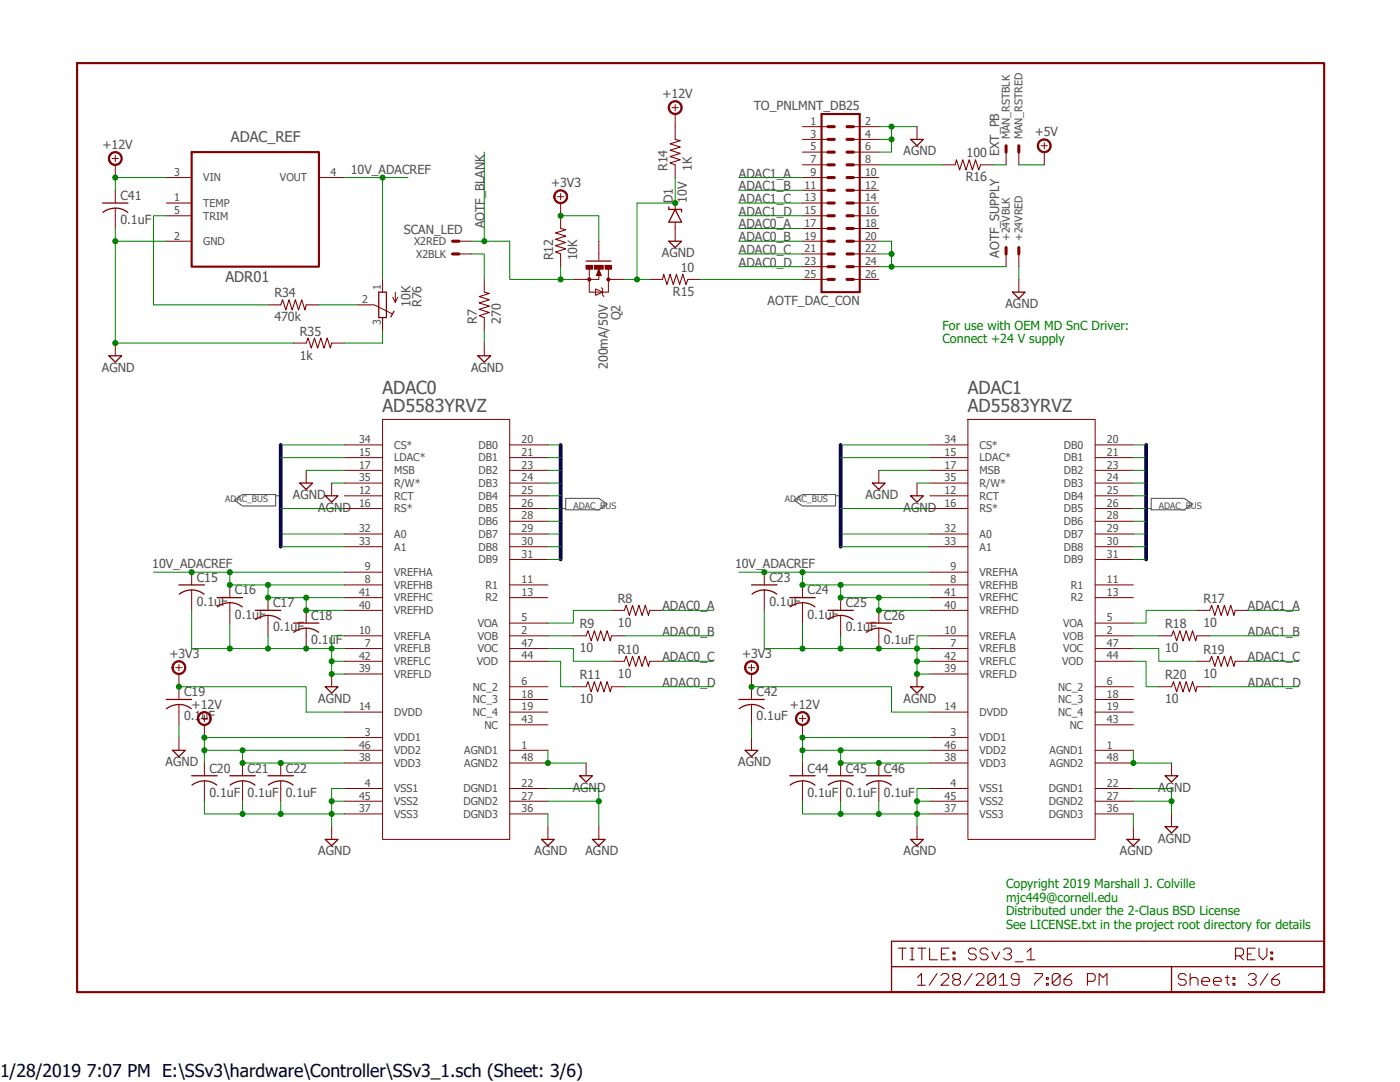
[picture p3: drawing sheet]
<svg xmlns="http://www.w3.org/2000/svg" width="279mm" height="216mm" viewBox="0 0 279 216" stroke-linecap="round" stroke-linejoin="round" font-family="sans-serif">
<defs><g id="words">
<g font-size="3.6" fill="#505050">
<text x="76.3" y="82.2">AD5583YRVZ</text>
<text x="76.3" y="78.6">ADAC0</text>
<text x="193.2" y="78.6">ADAC1</text>
<text x="193.2" y="82.2">AD5583YRVZ</text>
</g>
<text font-size="3.5" x="0" y="214.9">1/28/2019 7:07 PM E:\SSv3\hardware\Controller\SSv3_1.sch (Sheet: 3/6)</text>
<g font-size="2.9" fill="#505050">
<text x="46.1" y="28.4">ADAC_REF</text>
<text x="45" y="56.2">ADR01</text>
</g>
<g font-size="2.5" fill="#505050">
<text x="132.2" y="19.6">+12V</text>
<text x="150.4" y="22">TO_PNLMNT_DB25</text>
<text x="20.5" y="29.7">+12V</text>
<text x="206.5" y="27.2">+5V</text>
<text x="70" y="34.7">10V_ADACREF</text>
<text x="133.2" y="34.2" transform="rotate(-90 133.2 34.2)">R14</text>
<text x="138" y="34.2" transform="rotate(-90 138 34.2)">1K</text>
<text x="147.4" y="35.4">ADAC1_A</text>
<text x="180.3" y="31">AGND</text>
<text x="192.9" y="31.4">100</text>
<text x="199.4" y="31.1" transform="rotate(-90 199.4 31.1)">EXT_PB</text>
<text x="24" y="39.9">C41</text>
<text x="110" y="37.3">+3V3</text>
<text x="134.3" y="40.5" transform="rotate(-90 134.3 40.5)">D1</text>
<text x="137.1" y="40.5" transform="rotate(-90 137.1 40.5)">10V</text>
<text x="147.4" y="38">ADAC1_B</text>
<text x="147.4" y="40.5">ADAC1_C</text>
<text x="192.7" y="36.2">R16</text>
<text x="24" y="44.7">0.1uF</text>
<text x="80.6" y="46.7">SCAN_LED</text>
<text x="96.7" y="45.6" transform="rotate(-90 96.7 45.6)">AOTF_BLANK</text>
<text x="147.4" y="43.1">ADAC1_D</text>
<text x="147.4" y="45.6">ADAC0_A</text>
<text x="110.4" y="51.9" transform="rotate(-90 110.4 51.9)">R12</text>
<text x="115.2" y="51.9" transform="rotate(-90 115.2 51.9)">10K</text>
<text x="132.1" y="51.3">AGND</text>
<text x="147.4" y="48.1">ADAC0_B</text>
<text x="147.4" y="50.7">ADAC0_C</text>
<text x="147.4" y="53.2">ADAC0_D</text>
<text x="199.4" y="51.4" transform="rotate(-90 199.4 51.4)">AOTF_SUPPLY</text>
<text x="54.8" y="59.3">R34</text>
<text x="134.3" y="59">R15</text>
<text x="135.8" y="54.2">10</text>
<text x="54.8" y="64.1">470k</text>
<text x="81.9" y="61.2" transform="rotate(-90 81.9 61.2)">10K</text>
<text x="84.1" y="61.3" transform="rotate(-90 84.1 61.3)">R76</text>
<text x="95.2" y="64.6" transform="rotate(-90 95.2 64.6)">R7</text>
<text x="99.9" y="64.6" transform="rotate(-90 99.9 64.6)">270</text>
<text x="123.8" y="63.9" transform="rotate(-90 123.8 63.9)">Q2</text>
<text x="153.2" y="60.8">AOTF_DAC_CON</text>
<text x="200.7" y="61.5">AGND</text>
<text x="59.8" y="71.8">1k</text>
<text x="59.8" y="67">R35</text>
<text x="20.3" y="74.2">AGND</text>
<text x="94" y="74.2">AGND</text>
<text x="121.3" y="73.6" transform="rotate(-90 121.3 73.6)">200mA/50V</text>
<text x="58.4" y="99.6">AGND</text>
<text x="172.7" y="99.6">AGND</text>
<text x="63.5" y="102.1">AGND</text>
<text x="180.3" y="102.1">AGND</text>
<text x="30.4" y="113.4">10V_ADACREF</text>
<text x="146.7" y="113.4">10V_ADACREF</text>
<text x="39.3" y="116.1">C15</text>
<text x="46.9" y="118.6">C16</text>
<text x="153.5" y="116.1">C23</text>
<text x="161.2" y="118.6">C24</text>
<text x="39.3" y="120.9">0.1uF</text>
<text x="46.9" y="123.4">0.1uF</text>
<text x="54.5" y="126">0.1uF</text>
<text x="54.5" y="121.2">C17</text>
<text x="62.1" y="123.7">C18</text>
<text x="115.7" y="125.4">R9</text>
<text x="123.3" y="120.3">R8</text>
<text x="123.3" y="125.1">10</text>
<text x="132.2" y="121.8">ADAC0_A</text>
<text x="153.5" y="120.9">0.1uF</text>
<text x="161.2" y="123.4">0.1uF</text>
<text x="168.8" y="126">0.1uF</text>
<text x="168.8" y="121.2">C25</text>
<text x="176.4" y="123.7">C26</text>
<text x="232.5" y="125.4">R18</text>
<text x="240.2" y="125.1">10</text>
<text x="240.2" y="120.3">R17</text>
<text x="249" y="121.8">ADAC1_A</text>
<text x="33.8" y="131.3">+3V3</text>
<text x="62.1" y="128.5">0.1uF</text>
<text x="115.7" y="130.2">10</text>
<text x="123.3" y="130.5">R10</text>
<text x="132.2" y="126.9">ADAC0_B</text>
<text x="132.2" y="132">ADAC0_C</text>
<text x="148.1" y="131.3">+3V3</text>
<text x="176.4" y="128.5">0.1uF</text>
<text x="232.5" y="130.2">10</text>
<text x="240.2" y="130.5">R19</text>
<text x="249" y="126.9">ADAC1_B</text>
<text x="249" y="132">ADAC1_C</text>
<text x="115.7" y="135.5">R11</text>
<text x="123.3" y="135.3">10</text>
<text x="132.2" y="137">ADAC0_D</text>
<text x="232.5" y="135.5">R20</text>
<text x="240.2" y="135.3">10</text>
<text x="249" y="137">ADAC1_D</text>
<text x="36.7" y="143.7">0.1uF</text>
<text x="36.7" y="138.9">C19</text>
<text x="38.2" y="141.5">+12V</text>
<text x="63.5" y="140.2">AGND</text>
<text x="115.7" y="140.3">10</text>
<text x="151" y="143.7">0.1uF</text>
<text x="151" y="138.9">C42</text>
<text x="157.6" y="141.5">+12V</text>
<text x="180.3" y="140.2">AGND</text>
<text x="232.5" y="140.3">10</text>
<text x="33" y="152.9">AGND</text>
<text x="41.8" y="154.2">C20</text>
<text x="49.4" y="154.2">C21</text>
<text x="57" y="154.2">C22</text>
<text x="147.3" y="152.9">AGND</text>
<text x="161.2" y="154.2">C44</text>
<text x="168.8" y="154.2">C45</text>
<text x="176.4" y="154.2">C46</text>
<text x="41.8" y="159">0.1uF 0.1uF 0.1uF</text>
<text x="114.3" y="158">AGND</text>
<text x="161.2" y="159">0.1uF 0.1uF 0.1uF</text>
<text x="231.1" y="158">AGND</text>
<text x="63.5" y="170.7">AGND</text>
<text x="106.7" y="170.7">AGND</text>
<text x="116.8" y="170.7">AGND</text>
<text x="180.3" y="170.7">AGND</text>
<text x="223.5" y="170.7">AGND</text>
<text x="231.1" y="168.1">AGND</text>
</g>
<g font-size="2.5" fill="#008000">
<text x="188.1" y="65.8">For use with OEM MD SnC Driver:</text>
<text x="188.1" y="68.5">Connect +24 V supply</text>
<text x="200.8" y="177.3">Copyright 2019 Marshall J. Colville</text>
<text x="200.8" y="179.9">mjc449@cornell.edu</text>
<text x="200.8" y="182.6">Distributed under the 2-Claus BSD License</text>
<text x="200.8" y="185.3">See LICENSE.txt in the project root directory for details</text>
</g>
<g font-size="2.1" fill="#505050">
<text x="161.7" y="24.9">1</text>
<text x="161.7" y="27.5">3</text>
<text x="172.6" y="24.9">2</text>
<text x="172.6" y="27.5">4</text>
<text x="201.5" y="27.8" transform="rotate(-90 201.5 27.8)">MAN_RSTBLK</text>
<text x="204.1" y="27.8" transform="rotate(-90 204.1 27.8)">MAN_RSTRED</text>
<text x="34.7" y="35.1">3</text>
<text x="66" y="35.1">4</text>
<text x="161.7" y="30">5</text>
<text x="161.7" y="32.6">7</text>
<text x="161.7" y="35.1">9</text>
<text x="172.6" y="30">6</text>
<text x="172.6" y="32.6">8</text>
<text x="172.6" y="35.1">10</text>
<text x="34.7" y="40.2">1</text>
<text x="40.6" y="36.2">VIN</text>
<text x="40.6" y="41.3">TEMP</text>
<text x="55.9" y="36.2">VOUT</text>
<text x="160.6" y="37.6">11</text>
<text x="160.6" y="40.2">13</text>
<text x="172.6" y="37.6">12</text>
<text x="172.6" y="40.2">14</text>
<text x="34.7" y="42.7">5</text>
<text x="34.7" y="47.8">2</text>
<text x="40.6" y="43.8">TRIM</text>
<text x="160.6" y="42.7">15</text>
<text x="160.6" y="45.3">17</text>
<text x="160.6" y="47.8">19</text>
<text x="172.6" y="42.7">16</text>
<text x="172.6" y="45.3">18</text>
<text x="172.6" y="47.8">20</text>
<text x="40.6" y="48.9">GND</text>
<text x="82.6" y="48.9">X2RED</text>
<text x="83.1" y="51.4">X2BLK</text>
<text x="160.6" y="50.3">21</text>
<text x="160.6" y="52.9">23</text>
<text x="172.6" y="50.3">22</text>
<text x="172.6" y="52.9">24</text>
<text x="201.5" y="48.1" transform="rotate(-90 201.5 48.1)">+24VBLK</text>
<text x="204.1" y="48.1" transform="rotate(-90 204.1 48.1)">+24VRED</text>
<text x="76" y="57.9" transform="rotate(-90 76 57.9)">1</text>
<text x="160.6" y="55.4">25</text>
<text x="172.6" y="55.4">26</text>
<text x="72.3" y="60.5">2</text>
<text x="76" y="64.9" transform="rotate(-90 76 64.9)">3</text>
<text x="71.7" y="88.4">34</text>
<text x="78.7" y="89.5">CS*</text>
<text x="95.5" y="89.5">DB0</text>
<text x="104.1" y="88.4">20</text>
<text x="188.5" y="88.4">34</text>
<text x="195.5" y="89.5">CS*</text>
<text x="212.3" y="89.5">DB0</text>
<text x="220.9" y="88.4">20</text>
<text x="71.7" y="91">15</text>
<text x="71.7" y="93.5">17</text>
<text x="78.7" y="92.1">LDAC*</text>
<text x="78.7" y="94.6">MSB</text>
<text x="95.5" y="92.1">DB1</text>
<text x="95.5" y="94.6">DB2</text>
<text x="104.1" y="91">21</text>
<text x="104.1" y="93.5">23</text>
<text x="188.5" y="91">15</text>
<text x="188.5" y="93.5">17</text>
<text x="195.5" y="92.1">LDAC*</text>
<text x="195.5" y="94.6">MSB</text>
<text x="212.3" y="92.1">DB1</text>
<text x="212.3" y="94.6">DB2</text>
<text x="220.9" y="91">21</text>
<text x="220.9" y="93.5">23</text>
<text x="71.7" y="96">35</text>
<text x="71.7" y="98.6">12</text>
<text x="71.7" y="101.1">16</text>
<text x="78.7" y="97.2">R/W*</text>
<text x="78.7" y="99.7">RCT</text>
<text x="95.5" y="97.2">DB3</text>
<text x="95.5" y="99.7">DB4</text>
<text x="104.1" y="96">24</text>
<text x="104.1" y="98.6">25</text>
<text x="104.1" y="101.1">26</text>
<text x="188.5" y="96">35</text>
<text x="188.5" y="98.6">12</text>
<text x="188.5" y="101.1">16</text>
<text x="195.5" y="97.2">R/W*</text>
<text x="195.5" y="99.7">RCT</text>
<text x="212.3" y="97.2">DB3</text>
<text x="212.3" y="99.7">DB4</text>
<text x="220.9" y="96">24</text>
<text x="220.9" y="98.6">25</text>
<text x="220.9" y="101.1">26</text>
<text x="71.7" y="106.2">32</text>
<text x="78.7" y="107.3">A0</text>
<text x="78.7" y="102.2">RS*</text>
<text x="95.5" y="102.2">DB5</text>
<text x="95.5" y="104.8">DB6</text>
<text x="95.5" y="107.3">DB7</text>
<text x="104.1" y="103.7">28</text>
<text x="104.1" y="106.2">29</text>
<text x="188.5" y="106.2">32</text>
<text x="195.5" y="107.3">A0</text>
<text x="195.5" y="102.2">RS*</text>
<text x="212.3" y="102.2">DB5</text>
<text x="212.3" y="104.8">DB6</text>
<text x="212.3" y="107.3">DB7</text>
<text x="220.9" y="103.7">28</text>
<text x="220.9" y="106.2">29</text>
<text x="71.7" y="108.7">33</text>
<text x="72.8" y="113.8">9</text>
<text x="78.7" y="109.9">A1</text>
<text x="95.5" y="109.9">DB8</text>
<text x="95.5" y="112.4">DB9</text>
<text x="104.1" y="108.7">30</text>
<text x="104.1" y="111.3">31</text>
<text x="188.5" y="108.7">33</text>
<text x="189.7" y="113.8">9</text>
<text x="195.5" y="109.9">A1</text>
<text x="212.3" y="109.9">DB8</text>
<text x="212.3" y="112.4">DB9</text>
<text x="220.9" y="108.7">30</text>
<text x="220.9" y="111.3">31</text>
<text x="71.7" y="118.9">41</text>
<text x="72.8" y="116.4">8</text>
<text x="78.7" y="114.9">VREFHA</text>
<text x="78.7" y="117.5">VREFHB</text>
<text x="96.9" y="117.5">R1</text>
<text x="104.1" y="116.4">11</text>
<text x="104.1" y="118.9">13</text>
<text x="188.5" y="118.9">41</text>
<text x="189.7" y="116.4">8</text>
<text x="195.5" y="114.9">VREFHA</text>
<text x="195.5" y="117.5">VREFHB</text>
<text x="213.7" y="117.5">R1</text>
<text x="220.9" y="116.4">11</text>
<text x="220.9" y="118.9">13</text>
<text x="71.7" y="121.4">40</text>
<text x="78.7" y="120">VREFHC</text>
<text x="78.7" y="122.6">VREFHD</text>
<text x="95.3" y="125.1">VOA</text>
<text x="96.9" y="120">R2</text>
<text x="104.1" y="124">5</text>
<text x="188.5" y="121.4">40</text>
<text x="195.5" y="120">VREFHC</text>
<text x="195.5" y="122.6">VREFHD</text>
<text x="212.2" y="125.1">VOA</text>
<text x="213.7" y="120">R2</text>
<text x="220.9" y="124">5</text>
<text x="71.7" y="126.5">10</text>
<text x="71.7" y="131.6">42</text>
<text x="72.8" y="129.1">7</text>
<text x="78.7" y="127.6">VREFLA</text>
<text x="78.7" y="130.2">VREFLB</text>
<text x="95.3" y="130.2">VOC</text>
<text x="95.4" y="127.6">VOB</text>
<text x="104.1" y="126.5">2</text>
<text x="104.1" y="129.1">47</text>
<text x="104.1" y="131.6">44</text>
<text x="188.5" y="126.5">10</text>
<text x="188.5" y="131.6">42</text>
<text x="189.7" y="129.1">7</text>
<text x="195.5" y="127.6">VREFLA</text>
<text x="195.5" y="130.2">VREFLB</text>
<text x="212.2" y="130.2">VOC</text>
<text x="212.2" y="127.6">VOB</text>
<text x="220.9" y="126.5">2</text>
<text x="220.9" y="129.1">47</text>
<text x="220.9" y="131.6">44</text>
<text x="71.7" y="134.1">39</text>
<text x="78.7" y="132.7">VREFLC</text>
<text x="78.7" y="135.3">VREFLD</text>
<text x="94.4" y="137.8">NC_2</text>
<text x="95.2" y="132.7">VOD</text>
<text x="104.1" y="136.7">6</text>
<text x="188.5" y="134.1">39</text>
<text x="195.5" y="132.7">VREFLC</text>
<text x="195.5" y="135.3">VREFLD</text>
<text x="211.2" y="137.8">NC_2</text>
<text x="212" y="132.7">VOD</text>
<text x="220.9" y="136.7">6</text>
<text x="71.7" y="141.8">14</text>
<text x="78.7" y="142.9">DVDD</text>
<text x="94.4" y="140.3">NC_3</text>
<text x="94.4" y="142.9">NC_4</text>
<text x="104.1" y="139.2">18</text>
<text x="104.1" y="141.8">19</text>
<text x="188.5" y="141.8">14</text>
<text x="195.5" y="142.9">DVDD</text>
<text x="211.2" y="140.3">NC_3</text>
<text x="211.2" y="142.9">NC_4</text>
<text x="220.9" y="139.2">18</text>
<text x="220.9" y="141.8">19</text>
<text x="71.7" y="149.4">46</text>
<text x="72.8" y="146.8">3</text>
<text x="78.7" y="147.9">VDD1</text>
<text x="96.7" y="145.4">NC</text>
<text x="104.1" y="149.4">1</text>
<text x="104.1" y="144.3">43</text>
<text x="188.5" y="149.4">46</text>
<text x="189.7" y="146.8">3</text>
<text x="195.5" y="147.9">VDD1</text>
<text x="213.5" y="145.4">NC</text>
<text x="220.9" y="149.4">1</text>
<text x="220.9" y="144.3">43</text>
<text x="71.7" y="151.9">38</text>
<text x="78.7" y="150.5">VDD2</text>
<text x="78.7" y="153">VDD3</text>
<text x="92.6" y="150.5">AGND1</text>
<text x="92.6" y="153">AGND2</text>
<text x="104.1" y="151.9">48</text>
<text x="188.5" y="151.9">38</text>
<text x="195.5" y="150.5">VDD2</text>
<text x="195.5" y="153">VDD3</text>
<text x="209.5" y="150.5">AGND1</text>
<text x="209.5" y="153">AGND2</text>
<text x="220.9" y="151.9">48</text>
<text x="71.7" y="159.5">45</text>
<text x="72.8" y="157">4</text>
<text x="78.7" y="158.1">VSS1</text>
<text x="78.7" y="160.6">VSS2</text>
<text x="92.5" y="158.1">DGND1</text>
<text x="92.5" y="160.6">DGND2</text>
<text x="104.1" y="157">22</text>
<text x="104.1" y="159.5">27</text>
<text x="188.5" y="159.5">45</text>
<text x="189.7" y="157">4</text>
<text x="195.5" y="158.1">VSS1</text>
<text x="195.5" y="160.6">VSS2</text>
<text x="209.3" y="158.1">DGND1</text>
<text x="209.3" y="160.6">DGND2</text>
<text x="220.9" y="157">22</text>
<text x="220.9" y="159.5">27</text>
<text x="71.7" y="162.1">37</text>
<text x="78.7" y="163.2">VSS3</text>
<text x="92.5" y="163.2">DGND3</text>
<text x="104.1" y="162.1">36</text>
<text x="188.5" y="162.1">37</text>
<text x="195.5" y="163.2">VSS3</text>
<text x="209.3" y="163.2">DGND3</text>
<text x="220.9" y="162.1">36</text>
</g>
<g font-size="1.8" fill="#505050">
<text x="44.9" y="100.2">ADAC_BUS</text>
<text x="114.4" y="101.5">ADAC_BUS</text>
<text x="156.7" y="100.2">ADAC_BUS</text>
<text x="231.3" y="101.5">ADAC_BUS</text>
</g>
</g></defs>
<path d="M14.9 12.4l249.6 186.1M264.5 12.4l-249.6 186.1" fill="none" stroke="#fff" stroke-width=".2"/>
<path d="M46.8 99.8l1.6-1.1h6.6v2.3h-6.6zM112.9 99.4h6.6l1.7 1.2-1.7 1.1h-6.6zM158.5 99.8l1.6-1.1h6.7v2.3h-6.7zM229.7 99.4h6.6l1.7 1.2-1.7 1.1h-6.6z" fill="none" stroke="#505050" stroke-width=".21"/>
<path d="M55 98.9h1M166.8 98.9h1M111.9 101.5h1M228.7 101.5h1" fill="none" stroke="#505050" stroke-width=".2"/>
<path d="M15.4 12.6h248.9v185.4h-248.9zM38.2 30.4h25.4v22.8h-25.4z" fill="none" stroke="#800000" stroke-width=".42"/>
<path d="M233.8 192.9h-55.9v5.1h55.9M233.8 192.9h30.5v5.1h-30.5zM264.3 192.9v-5.1h-86.4v5.1" fill="none" stroke="#800000" stroke-width=".25"/>
<g fill="none" stroke="#800000" stroke-width=".21">
<path d="M179.3 189.2h1.5M180.1 189.2v2.3M181.6 189.2h.8M181.6 191.5h.8M182 189.2v2.3M183.1 195.1l.8-.8v2.3M183.1 196.6h1.6M183.2 189.2h1.6M184 189.2v2.3M185.5 189.2v2.3h1.6M187 194.3l-1.6 2.3M187.8 194.6l.4-.3h.8l.3 .3v.5l-1.5 1.5h1.5"/>
<path d="M187.9 190.4h.8M189.4 189.2h-1.5v2.3h1.5M190.1 194.6l.4-.3h.8l.4 .3v.5l-.4 .3 .4 .4v.4l-.4 .4h-.8l-.4-.4v-.4l.4-.4-.4-.3zM190.2 190h.4v.4h-.4zM190.2 191.1h.4v.4h-.4zM190.5 195.4h.8M194 194.3l-1.5 2.3M194.8 194.6l.4-.3h.8l.4 .3v.5l-1.6 1.5h1.6M194.8 189.6l-.4-.4h-.7l-.4 .4v.4l.4 .4h.7l.4 .3v.4l-.4 .4h-.7l-.4-.4M197.2 189.6l-.4-.4h-.8l-.4 .4v.4l.4 .4h.8l.4 .3v.4l-.4 .4h-.8l-.4-.4M198 190l.7 1.5 .8-1.5M198.7 194.6l-1.6 1.6 .4 .4h.8l.4-.4v-1.6l-.4-.3h-.8l-.4 .3v1.6"/>
<path d="M199.5 195.1l.8-.8v2.3M199.5 196.6h1.5M200.3 189.6l.4-.4h.7l.4 .4v.4l-.4 .4h-.3M201.4 190.4l.4 .3v.4l-.4 .4h-.7l-.4-.4M202.6 191.9h1.6M203.4 195.4h-1.2l-.4-.3v-.5l.4-.3h.8l.4 .3v1.6l-.4 .4h-.8l-.4-.4M205 190l.7-.8v2.3M205 191.5h1.5M206.5 194.3h1.5v.3l-1.5 1.6v.4M208.8 195.1h.4v.3h-.4zM208.8 196.2h.4v.4h-.4zM211.6 194.6l-1.6 1.6 .4 .4h.8l.4-.4v-1.6l-.4-.3h-.8l-.4 .3v1.6"/>
<path d="M213.9 194.3l-.8 .3-.8 .8v.8l.4 .4h.8l.4-.4v-.4l-.4-.4h-1.2M217 195.8h1.2l.4-.4v-.8l-.4-.3h-1.2v2.3M219.4 196.6v-2.3l.7 .8 .8-.8v2.3M236.7 194.6l-.4-.3h-.7l-.4 .3v.5l.4 .3h.7l.4 .4v.4l-.4 .4h-.7l-.4-.4M237.5 195.4l.4-.3h.8l.4 .3v1.2M237.5 194.3v2.3M239.8 195.8h1.6v-.4l-.4-.3h-.8l-.4 .3v.8l.4 .4h.8M242.2 195.8h1.5v-.4l-.3-.3h-.8l-.4 .3v.8l.4 .4h.8M244.5 195.1h.8M244.9 194.6v1.6l.4 .4M246.1 195.1h.4v.3h-.4zM246.1 196.2h.4v.4h-.4z"/>
<path d="M246.6 190.7h1.2l.4-.3v-.8l-.4-.4h-1.2v2.3M247.4 190.7l.8 .8M248.9 190.4h.8M249.1 194.6l.4-.3h.8l.4 .3v.5l-.4 .3h-.4M250.3 195.4l.4 .4v.4l-.4 .4h-.8l-.4-.4M250.5 189.2h-1.6v2.3h1.6M251.3 189.2v1.5l.8 .8 .7-.8v-1.5M253 194.3l-1.5 2.3M253.6 190h.4v.4h-.4zM253.6 191.1h.4v.4h-.4zM255.4 194.3l-.8 .3-.8 .8v.8l.4 .4h.8l.4-.4v-.4l-.4-.4h-1.2"/>
</g>
<g fill="none" stroke="#800000" stroke-width=".2">
<path d="M22.4 31.6h1.2M23 31v1.3M33.2 35.4h5M63.6 35.4h5.1M33.2 40.5h5M33.2 43.1h5M33.2 48.1h5M68.7 88.8h7.6M68.7 91.3h7.6M68.7 93.9h7.6M68.7 96.4h7.6M68.7 98.9h7.6"/>
<path d="M76.3 83.7h25.4v83.8h-25.4zM101.7 88.8h7.6M101.7 91.3h7.6M101.7 93.9h7.6M101.7 96.4h7.6M101.7 98.9h7.6M185.5 88.8h7.7M185.5 91.3h7.7M185.5 93.9h7.7M185.5 96.4h7.7M185.5 98.9h7.7M193.2 83.7h25.4v83.8h-25.4z"/>
<path d="M218.6 88.8h7.6M218.6 91.3h7.6M218.6 93.9h7.6M218.6 96.4h7.6M218.6 98.9h7.6M68.7 106.6h7.6M68.7 109.1h7.6M68.7 101.5h7.6M68.7 116.7h7.6M68.7 119.3h7.6M68.7 114.2h7.6M101.7 106.6h7.6"/>
<path d="M101.7 109.1h7.6M101.7 101.5h7.6M101.7 104h7.6M101.7 111.6h7.6M101.7 116.7h7.6M101.7 119.3h7.6M185.5 106.6h7.7M185.5 109.1h7.7M185.5 101.5h7.7M185.5 116.7h7.7M185.5 119.3h7.7M185.5 114.2h7.7"/>
<path d="M218.6 106.6h7.6M218.6 109.1h7.6M218.6 101.5h7.6M218.6 104h7.6M218.6 111.6h7.6M218.6 116.7h7.6M218.6 119.3h7.6M68.7 126.9h7.6M68.7 129.4h7.6M68.7 132h7.6M68.7 121.8h7.6M68.7 134.5h7.6"/>
<path d="M101.7 137h7.6M101.7 139.6h7.6M101.7 124.3h7.6M101.7 126.9h7.6M101.7 129.4h7.6M101.7 132h7.6M185.5 126.9h7.7M185.5 129.4h7.7M185.5 132h7.7M185.5 121.8h7.7M185.5 134.5h7.7M218.6 137h7.6"/>
<path d="M218.6 139.6h7.6M218.6 124.3h7.6M218.6 126.9h7.6M218.6 129.4h7.6M218.6 132h7.6M68.7 149.7h7.6M68.7 152.3h7.6M68.7 157.3h7.6M68.7 159.9h7.6M68.7 142.1h7.6M68.7 147.2h7.6M101.7 149.7h7.6"/>
<path d="M101.7 152.3h7.6M101.7 157.3h7.6M101.7 159.9h7.6M101.7 142.1h7.6M101.7 144.6h7.6M185.5 149.7h7.7M185.5 152.3h7.7M185.5 157.3h7.7M185.5 159.9h7.7M185.5 142.1h7.7M185.5 147.2h7.7M218.6 149.7h7.6"/>
<path d="M218.6 152.3h7.6M218.6 157.3h7.6M218.6 159.9h7.6M218.6 142.1h7.6M218.6 144.6h7.6M68.7 162.4h7.6M101.7 162.4h7.6M185.5 162.4h7.7M218.6 162.4h7.6"/>
</g>
<path d="M22.1 30.5a1.39 1.39 0 0 1 2.2 .5 1.39 1.39 0 0 1-1 2 1.39 1.39 0 0 1-1.7-1.4h.3a1.14 1.14 0 0 1 1.6-1 1.14 1.14 0 0 1 .2 1.9 1.14 1.14 0 0 1-1.8-.6v-.3h-.3l.1-.3z" fill-rule="evenodd" fill="#800000"/>
<path d="M22.1 30.5a1.39 1.39 0 0 1 2.2 .5 1.39 1.39 0 0 1-1 2 1.39 1.39 0 0 1-1.7-1.4h.3a1.14 1.14 0 0 1 1.6-1 1.14 1.14 0 0 1 .2 1.9 1.14 1.14 0 0 1-1.8-.6v-.3h-.3l.1-.3zM23 32.9v2.5M23 68.5v2.5M66.2 134.5v2.5M183 134.5v2.5M117 152.3v2.5M159.5 143.4h1.3M160.1 142.7v1.3M233.8 152.3v2.5M119.5 165v2.5M233.8 162.4v2.6" fill="none" stroke="#800000" stroke-width=".2"/>
<path d="M21.7 71h2.6l-1.3 1.3zM64.9 137h2.6l-1.3 1.3zM181.7 137h2.6l-1.3 1.3zM115.7 154.8h2.5l-1.2 1.3zM232.5 154.8h2.6l-1.3 1.3zM118.2 167.5h2.6l-1.3 1.3zM232.5 165h2.6l-1.3 1.2z" fill="none" stroke="#800000" stroke-width=".25"/>
<path d="M159.3 142.3a1.39 1.39 0 0 1 2.1 .5 1.39 1.39 0 0 1-1 1.9 1.39 1.39 0 0 1-1.7-1.3h.3a1.14 1.14 0 0 1 1.6-1.1 1.14 1.14 0 0 1 .3 1.9 1.14 1.14 0 0 1-1.9-.5v-.3h-.3l.1-.4z" fill-rule="evenodd" fill="#800000"/>
<path d="M40.2 143.4h1.2M40.8 142.7v1.3M159.3 142.3a1.39 1.39 0 0 1 2.1 .5 1.39 1.39 0 0 1-1 1.9 1.39 1.39 0 0 1-1.7-1.3h.3a1.14 1.14 0 0 1 1.6-1.1 1.14 1.14 0 0 1 .3 1.9 1.14 1.14 0 0 1-1.9-.5v-.3h-.3l.1-.4zM160.1 144.6v2.6" fill="none" stroke="#800000" stroke-width=".2"/>
<path d="M39.9 142.3a1.39 1.39 0 0 1 2.1 .5 1.39 1.39 0 0 1-.9 1.9 1.39 1.39 0 0 1-1.7-1.3h.2a1.14 1.14 0 0 1 1.6-1.1 1.14 1.14 0 0 1 .3 1.9 1.14 1.14 0 0 1-1.8-.5l-.1-.3h-.2v-.4z" fill-rule="evenodd" fill="#800000"/>
<path d="M149.4 133.2h1.2M150 132.6v1.3M39.9 142.3a1.39 1.39 0 0 1 2.1 .5 1.39 1.39 0 0 1-.9 1.9 1.39 1.39 0 0 1-1.7-1.3h.2a1.14 1.14 0 0 1 1.6-1.1 1.14 1.14 0 0 1 .3 1.9 1.14 1.14 0 0 1-1.8-.5l-.1-.3h-.2v-.4zM40.8 144.6v2.6" fill="none" stroke="#800000" stroke-width=".2"/>
<path d="M149.1 132.1a1.4 1.4 0 0 1 2.1 .5 1.4 1.4 0 0 1-.9 2 1.4 1.4 0 0 1-1.7-1.4h.2a1.14 1.14 0 0 1 1.6-1.1 1.14 1.14 0 0 1 .3 1.9 1.14 1.14 0 0 1-1.8-.5l-.1-.3h-.2v-.3z" fill-rule="evenodd" fill="#800000"/>
<path d="M35.1 133.2h1.2M35.7 132.6v1.3M149.1 132.1a1.4 1.4 0 0 1 2.1 .5 1.4 1.4 0 0 1-.9 2 1.4 1.4 0 0 1-1.7-1.4h.2a1.14 1.14 0 0 1 1.6-1.1 1.14 1.14 0 0 1 .3 1.9 1.14 1.14 0 0 1-1.8-.5l-.1-.3h-.2v-.3zM150 134.5v2.5M66.2 165v2.5M183 165v2.5" fill="none" stroke="#800000" stroke-width=".2"/>
<path d="M64.9 167.5h2.6l-1.3 1.3zM181.7 167.5h2.6l-1.3 1.3z" fill="none" stroke="#800000" stroke-width=".25"/>
<path d="M34.8 132.1a1.39 1.39 0 0 1 2.2 .5 1.39 1.39 0 0 1-1 2 1.39 1.39 0 0 1-1.7-1.4h.3a1.14 1.14 0 0 1 1.6-1.1 1.14 1.14 0 0 1 .2 1.9 1.14 1.14 0 0 1-1.8-.5v-.3h-.3l.1-.3z" fill-rule="evenodd" fill="#800000"/>
<g fill="none" stroke="#800000" stroke-width=".2">
<path d="M160.1 25.3h5.1M160.1 27.8h5.1M160.1 30.4h5.1M160.1 32.9h5.1M160.1 35.4h5.1M160.1 38h5.1M170.3 25.3h5.1M170.3 27.8h5.1M170.3 30.4h5.1M170.3 32.9h5.1M170.3 35.4h5.1M170.3 38h5.1"/>
<path d="M183 25.3v2.5M160.1 40.5h5.1M160.1 43.1h5.1M160.1 45.6h5.1M160.1 48.1h5.1M160.1 50.7h5.1M160.1 53.2h5.1M160.1 55.8h5.1M170.3 40.5h5.1M170.3 43.1h5.1M170.3 45.6h5.1M170.3 48.1h5.1"/>
<path d="M170.3 50.7h5.1M170.3 53.2h5.1M170.3 55.8h5.1M200.8 50.7v2.5M203.3 50.7v2.5M61.1 93.9v2.5M175.4 93.9v2.5M34.8 132.1a1.39 1.39 0 0 1 2.2 .5 1.39 1.39 0 0 1-1 2 1.39 1.39 0 0 1-1.7-1.4h.3a1.14 1.14 0 0 1 1.6-1.1 1.14 1.14 0 0 1 .2 1.9 1.14 1.14 0 0 1-1.8-.5v-.3h-.3l.1-.3zM35.7 134.5v2.5M114.4 126.9h2.6M114.4 137h2.6M122 126.9h2.6"/>
<path d="M122 137h2.6M122 121.8h2.6M122 132h2.6M129.7 121.8h2.5M129.7 132h2.5"/>
</g>
<path d="M181.7 27.8h2.6l-1.3 1.3zM59.8 96.4h2.6l-1.3 1.3zM174.1 96.4h2.6l-1.3 1.3z" fill="none" stroke="#800000" stroke-width=".25"/>
<path d="M117 126.9l.3-1 .7 2 .6-2 .7 2 .6-2 .6 2 .7-2 .6 2 .2-1M117 137l.3-1 .7 2 .6-2 .7 2 .6-2 .6 2 .7-2 .6 2 .2-1M124.6 121.8l.4-1 .6 2 .6-2 .7 2 .6-2 .6 2 .7-2 .6 2 .3-1M124.6 132l.4-1.1 .6 2.1 .6-2.1 .7 2.1 .6-2.1 .6 2.1 .7-2.1 .6 2.1 .3-1" fill="none" stroke="#800000" stroke-width=".21"/>
<path d="M164 22.8h7.6v35.5h-7.6z" fill="none" stroke="#800000" stroke-width=".42"/>
<g fill="none" stroke="#800000" stroke-width=".61">
<path d="M165.2 35.4h1.3M165.2 32.9h1.3M165.2 30.4h1.3M165.2 27.8h1.3M165.2 25.3h1.3M165.2 38h1.3M169 35.4h1.3M169 32.9h1.3M169 30.4h1.3M169 27.8h1.3M169 25.3h1.3M169 38h1.3"/>
<path d="M165.2 40.5h1.3M165.2 43.1h1.3M165.2 45.6h1.3M165.2 48.1h1.3M165.2 50.7h1.3M165.2 53.2h1.3M165.2 55.8h1.3M169 40.5h1.3M169 43.1h1.3M169 45.6h1.3M169 48.1h1.3M169 50.7h1.3"/>
<path d="M169 53.2h1.3M169 55.8h1.3M200.8 49.4v1.3M203.3 49.4v1.3"/>
</g>
<circle cx="117.6" cy="55.8" r=".32" fill="#800000"/>
<circle cx="117.6" cy="55.8" r=".32" fill="none" stroke="#800000" stroke-width=".2"/>
<circle cx="121.4" cy="55.8" r=".32" fill="#800000"/>
<circle cx="121.4" cy="55.8" r=".32" fill="none" stroke="#800000" stroke-width=".2"/>
<path d="M117 53h1.2v.7h-1.2z" fill="#800000"/>
<path d="M117 53h1.2v.7h-1.2zM117 53h.1" fill="none" stroke="#800000" stroke-width=".2"/>
<path d="M120.8 53h1.2v.7h-1.2z" fill="#800000"/>
<path d="M120.8 53h1.2v.7h-1.2zM120.8 53h.1" fill="none" stroke="#800000" stroke-width=".2"/>
<path d="M118.6 53h1.8v.7h-1.8z" fill="#800000"/>
<path d="M111.3 39.2h1.2M111.9 38.6v1.3M114.4 55.8h3.2v2.5h3.8v-2.5h3.2M117.6 53.7v2.1h1.9v-.9M118.6 53h1.8v.7h-1.8zM118.6 53h.1M118.9 57.7l1.4 .6-1.4 .6zM119.5 53.7l.5 1.3h-1zM119.5 48.1v3.8M120 57.4l.3 .3v1.2l.2 .3M121.4 53.7v2.1" fill="none" stroke="#800000" stroke-width=".2"/>
<path d="M117 52.1h4.9" fill="none" stroke="#800000" stroke-width=".25"/>
<path d="M119.5 54.6v.3h-.2l.2-.9 .3 .9" fill="none" stroke="#800000" stroke-width=".32"/>
<path d="M111 38.2a1.4 1.4 0 0 1 2.2 .5 1.4 1.4 0 0 1-1 1.9 1.4 1.4 0 0 1-1.7-1.4h.2a1.15 1.15 0 0 1 1.7-1 1.15 1.15 0 0 1 .2 1.9 1.15 1.15 0 0 1-1.8-.6l-.1-.3h-.2v-.3z" fill-rule="evenodd" fill="#800000"/>
<path d="M111 38.2a1.4 1.4 0 0 1 2.2 .5 1.4 1.4 0 0 1-1 1.9 1.4 1.4 0 0 1-1.7-1.4h.2a1.15 1.15 0 0 1 1.7-1 1.15 1.15 0 0 1 .2 1.9 1.15 1.15 0 0 1-1.8-.6l-.1-.3h-.2v-.3zM134.1 21.5h1.3M134.7 20.8v1.3M134.7 25.3v2.5M134.7 32.9v2.5M111.9 40.5v5.1M111.9 50.7v2.5M134.7 40.5v1.3M134.7 44.3v1.3" fill="none" stroke="#800000" stroke-width=".2"/>
<path d="M134.7 27.8l1.1 .3-2.1 .6 2.1 .6-2.1 .7 2.1 .6-2.1 .6 2.1 .7-2.1 .6 1 .4M111.9 45.6l1 .2-2 .7 2 .6-2 .7 2 .6-2 .6 2 .7-2 .6 1 .4" fill="none" stroke="#800000" stroke-width=".21"/>
<path d="M133.5 41.3v.5h2.5v.5M134.7 41.8l1.3 2.5h-2.5z" fill="none" stroke="#800000" stroke-width=".25"/>
<path d="M133.9 20.4a1.4 1.4 0 0 1 2.1 .5 1.4 1.4 0 0 1-.9 1.9 1.4 1.4 0 0 1-1.8-1.3h.3a1.14 1.14 0 0 1 1.6-1.1 1.14 1.14 0 0 1 .3 1.9 1.14 1.14 0 0 1-1.9-.5v-.3h-.3l.1-.4z" fill-rule="evenodd" fill="#800000"/>
<path d="M133.9 20.4a1.4 1.4 0 0 1 2.1 .5 1.4 1.4 0 0 1-.9 1.9 1.4 1.4 0 0 1-1.8-1.3h.3a1.14 1.14 0 0 1 1.6-1.1 1.14 1.14 0 0 1 .3 1.9 1.14 1.14 0 0 1-1.9-.5v-.3h-.3l.1-.4zM134.7 22.8v2.5M188.1 32.9h2.5M195.7 32.9h2.5M207.8 29.1h1.2M208.4 28.4v1.3M129.7 55.8h2.5M137.3 55.8h2.5" fill="none" stroke="#800000" stroke-width=".2"/>
<path d="M190.6 32.9l.3-1 .6 2 .7-2 .6 2 .6-2 .7 2 .6-2 .6 2 .4-1M132.2 55.8l.3-1.1 .6 2.1 .6-2.1 .7 2.1 .6-2.1 .6 2.1 .7-2.1 .6 2.1 .4-1" fill="none" stroke="#800000" stroke-width=".21"/>
<path d="M207.5 28a1.39 1.39 0 0 1 2.2 .5 1.39 1.39 0 0 1-1 1.9 1.39 1.39 0 0 1-1.7-1.3h.3a1.15 1.15 0 0 1 1.7-1 1.15 1.15 0 0 1 .1 2 1.15 1.15 0 0 1-1.8-.7v-.3h-.3l.1-.4z" fill-rule="evenodd" fill="#800000"/>
<g fill="none" stroke="#800000" stroke-width=".2">
<path d="M23 38v2.5M200.8 30.4v2.5M203.3 30.4v2.5M207.5 28a1.39 1.39 0 0 1 2.2 .5 1.39 1.39 0 0 1-1 1.9 1.39 1.39 0 0 1-1.7-1.3h.3a1.15 1.15 0 0 1 1.7-1 1.15 1.15 0 0 1 .1 2 1.15 1.15 0 0 1-1.8-.7v-.3h-.3l.1-.4zM208.4 30.4v2.5M23 41.5v4.1M76.3 55.8v2.5M78.4 59.3l.5 1M78.9 58.3v2l.5-1M91.6 50.7h2.5M91.6 48.1h2.5M96.6 55.8v2.5"/>
<path d="M134.7 45.6v2.5M203.3 55.8v2.5M53.5 60.8h2.5M58.6 68.5h2.5M61.1 60.8h2.5M66.2 68.5h2.5M71.3 60.8h3.4l3.5 1.8M76.3 63.4v2.5M96.6 63.4v2.5M96.6 68.5v2.5M66.2 96.4v2.5M183 96.4v2.5"/>
<path d="M38.2 114.2v2.5M38.2 117.7v4.1M45.9 116.7v2.6M53.5 119.3v2.5M152.5 114.2v2.5M152.5 117.7v4.1M160.1 116.7v2.6M167.8 119.3v2.5M35.7 137v2.6M45.9 120.3v4M53.5 122.8v4.1M61.1 121.8v2.5"/>
<path d="M61.1 125.3v4.1M150 137v2.6M160.1 120.3v4M167.8 122.8v4.1M175.4 121.8v2.5M175.4 125.3v4.1M231.3 126.9h2.5M231.3 137h2.5M238.9 126.9h2.5M238.9 137h2.5M238.9 121.8h2.5M238.9 132h2.5"/>
<path d="M246.5 121.8h2.5M246.5 132h2.5M35.7 140.6v4M35.7 147.2v2.5M40.8 152.3v2.5M40.8 155.8v4.1M48.4 152.3v2.5M48.4 155.8v4.1M56 152.3v2.5M56 155.8v4.1M150 140.6v4M150 147.2v2.5"/>
<path d="M160.1 152.3v2.5M160.1 155.8v4.1M167.8 152.3v2.5M167.8 155.8v4.1M175.4 152.3v2.5M175.4 155.8v4.1M109.3 165v2.5M226.2 165v2.5"/>
</g>
<path d="M200.8 29.1v1.3M203.3 29.1v1.3M90.3 50.7h1.3M90.3 48.1h1.3" fill="none" stroke="#800000" stroke-width=".61"/>
<path d="M96.6 58.3l1.1 .2-2.1 .7 2.1 .6-2.1 .7 2.1 .6-2.1 .6 2.1 .7-2.1 .6 1 .4M56 60.8l.4-1 .6 2 .7-2 .6 2 .6-2 .7 2 .6-2 .7 2 .2-1M61.1 68.5l.4-1.1 .6 2.1 .7-2.1 .6 2.1 .6-2.1 .7 2.1 .6-2.1 .6 2.1 .3-1M233.8 126.9l.4-1 .6 2 .7-2 .6 2 .6-2 .7 2 .6-2 .6 2 .3-1M233.8 137l.4-1 .6 2 .7-2 .6 2 .6-2 .7 2 .6-2 .6 2 .3-1M241.4 121.8l.4-1 .6 2 .7-2 .6 2 .6-2 .7 2 .6-2 .7 2 .2-1M241.4 132l.4-1.1 .6 2.1 .7-2.1 .6 2.1 .6-2.1 .7 2.1 .6-2.1 .7 2.1 .2-1" fill="none" stroke="#800000" stroke-width=".21"/>
<g fill="none" stroke="#800000" stroke-width=".25">
<path d="M20.5 40.5h5M20.5 42.4a4.1 4.1 0 0 1 5 0M75.6 58.3h1.5v5.1h-1.5zM133.5 48.1h2.5l-1.3 1.3zM202.1 58.3h2.5l-1.3 1.3zM78.6 62.1l-.6 1.1M95.4 71h2.5l-1.3 1.3zM64.9 98.9h2.6l-1.3 1.3zM181.7 98.9h2.6l-1.3 1.3zM35.7 116.7h5.1M38.2 117.7l1.6 .3 .9 .6M38.2 117.7l-1 .2-1.4 .7"/>
<path d="M43.3 119.3h5.1M150 116.7h5.1M152.5 117.7l1.6 .3 .9 .6M152.5 117.7l-1.5 .3-.9 .6M157.6 119.3h5.1M33.2 139.6h5M45.9 120.3l-1.1 .1-1.4 .7M45.9 120.2l1.5 .4 .9 .5M50.9 121.8h5.1M56 123.6a4 4 0 0 0-5 0M58.6 124.3h5M63.6 126.2a4 4 0 0 0-5 0"/>
<path d="M147.4 139.6h5.1M160.1 120.2l1.6 .4 .9 .5M160.1 120.3l-1.5 .3-.9 .5M165.2 121.8h5.1M170.3 123.6a4.1 4.1 0 0 0-5 0M172.8 124.3h5.1M177.9 126.2a4.1 4.1 0 0 0-5 0M33.2 141.4a4 4 0 0 1 5 0M34.4 149.7h2.6l-1.3 1.3zM38.2 154.8h5.1M38.3 156.7a4 4 0 0 1 5 0M45.9 154.8h5"/>
<path d="M45.9 156.7a4 4 0 0 1 5 0M53.5 154.8h5.1M53.6 156.7a4 4 0 0 1 4.9 0M147.5 141.4a4 4 0 0 1 5 0M148.7 149.7h2.6l-1.3 1.3zM157.6 154.8h5.1M157.7 156.7a4 4 0 0 1 4.9 0M165.2 154.8h5.1M165.3 156.7a4.1 4.1 0 0 1 5 0M172.8 154.8h5.1M172.9 156.7a4.1 4.1 0 0 1 5 0M108.1 167.5h2.5l-1.3 1.3z"/>
<path d="M224.9 167.5h2.6l-1.3 1.3z"/>
</g>
<path d="M56 88.8v20.3M111.9 88.8v22.8M167.8 88.8v20.3M228.7 88.8v22.8" fill="none" stroke="#000080" stroke-width=".76"/>
<g fill="none" stroke="#008000" stroke-width=".2">
<path d="M33.2 35.4h-10.2v2.6M56 91.3h12.7M109.3 91.3h2.6M109.3 93.9h2.6M109.3 96.4h2.6M109.3 98.9h2.6M109.3 88.8h2.6M167.8 91.3h17.7M226.2 91.3h2.5M226.2 88.8h2.5M226.2 93.9h2.5M226.2 96.4h2.5"/>
<path d="M226.2 98.9h2.5M56 106.6h12.7M56 109.1h12.7M109.3 106.6h2.6M109.3 109.1h2.6M109.3 101.5h2.6M109.3 104h2.6M109.3 111.6h2.6M167.8 106.6h17.7M167.8 109.1h17.7M226.2 106.6h2.5M226.2 109.1h2.5"/>
<path d="M226.2 101.5h2.5M226.2 104h2.5M226.2 111.6h2.5"/>
</g>
<circle cx="23" cy="35.4" r=".51" fill="#008000"/>
<g fill="none" stroke="#008000" stroke-width=".2">
<path d="M160.1 147.2v2.5h7.7v2.6h17.7M167.8 149.7h17.7"/>
<circle cx="23" cy="35.4" r=".51"/>
</g>
<circle cx="167.8" cy="149.7" r=".51" fill="#008000"/>
<g fill="none" stroke="#008000" stroke-width=".2">
<path d="M160.1 147.2h25.4"/>
<circle cx="167.8" cy="149.7" r=".51"/>
</g>
<circle cx="160.1" cy="147.2" r=".51" fill="#008000"/>
<g fill="none" stroke="#008000" stroke-width=".2">
<path d="M160.1 149.7v2.6"/>
<circle cx="160.1" cy="147.2" r=".51"/>
</g>
<circle cx="160.1" cy="149.7" r=".51" fill="#008000"/>
<circle cx="160.1" cy="149.7" r=".51" fill="none" stroke="#008000" stroke-width=".2"/>
<circle cx="167.8" cy="152.3" r=".51" fill="#008000"/>
<circle cx="167.8" cy="152.3" r=".51" fill="none" stroke="#008000" stroke-width=".2"/>
<circle cx="175.4" cy="152.3" r=".51" fill="#008000"/>
<g fill="none" stroke="#008000" stroke-width=".2">
<path d="M68.7 147.2h-27.9v2.5h7.6"/>
<circle cx="175.4" cy="152.3" r=".51"/>
</g>
<circle cx="40.8" cy="147.2" r=".51" fill="#008000"/>
<g fill="none" stroke="#008000" stroke-width=".2">
<path d="M68.7 149.7h-20.3v2.6"/>
<circle cx="40.8" cy="147.2" r=".51"/>
</g>
<circle cx="48.4" cy="149.7" r=".51" fill="#008000"/>
<g fill="none" stroke="#008000" stroke-width=".2">
<path d="M40.8 149.7v2.6M48.4 152.3h20.3"/>
<circle cx="48.4" cy="149.7" r=".51"/>
</g>
<circle cx="40.8" cy="149.7" r=".51" fill="#008000"/>
<circle cx="40.8" cy="149.7" r=".51" fill="none" stroke="#008000" stroke-width=".2"/>
<circle cx="48.4" cy="152.3" r=".51" fill="#008000"/>
<circle cx="48.4" cy="152.3" r=".51" fill="none" stroke="#008000" stroke-width=".2"/>
<circle cx="56" cy="152.3" r=".51" fill="#008000"/>
<g fill="none" stroke="#008000" stroke-width=".2">
<path d="M33.2 48.1h-10.2v20.4h35.6"/>
<circle cx="56" cy="152.3" r=".51"/>
</g>
<circle cx="23" cy="68.5" r=".51" fill="#008000"/>
<g fill="none" stroke="#008000" stroke-width=".2">
<path d="M23 45.6v2.5"/>
<circle cx="23" cy="68.5" r=".51"/>
</g>
<circle cx="23" cy="48.1" r=".51" fill="#008000"/>
<g fill="none" stroke="#008000" stroke-width=".2">
<path d="M66.2 132v2.5h2.5"/>
<circle cx="23" cy="48.1" r=".51"/>
</g>
<circle cx="66.2" cy="134.5" r=".51" fill="#008000"/>
<g fill="none" stroke="#008000" stroke-width=".2">
<path d="M66.2 129.4h2.5M68.7 126.9h-2.5v5.1"/>
<circle cx="66.2" cy="134.5" r=".51"/>
</g>
<circle cx="66.2" cy="129.4" r=".51" fill="#008000"/>
<g fill="none" stroke="#008000" stroke-width=".2">
<path d="M66.2 132h2.5"/>
<circle cx="66.2" cy="129.4" r=".51"/>
</g>
<circle cx="66.2" cy="132" r=".51" fill="#008000"/>
<g fill="none" stroke="#008000" stroke-width=".2">
<path d="M45.9 129.4h7.6M53.5 126.9v2.5h12.7"/>
<circle cx="66.2" cy="132" r=".51"/>
</g>
<circle cx="53.5" cy="129.4" r=".51" fill="#008000"/>
<g fill="none" stroke="#008000" stroke-width=".2">
<path d="M38.2 121.8v7.6h7.7v-5.1"/>
<circle cx="53.5" cy="129.4" r=".51"/>
</g>
<circle cx="45.9" cy="129.4" r=".51" fill="#008000"/>
<circle cx="45.9" cy="129.4" r=".51" fill="none" stroke="#008000" stroke-width=".2"/>
<circle cx="61.1" cy="129.4" r=".51" fill="#008000"/>
<g fill="none" stroke="#008000" stroke-width=".2">
<path d="M183 129.4h2.5M185.5 126.9h-2.5v7.6"/>
<circle cx="61.1" cy="129.4" r=".51"/>
</g>
<circle cx="183" cy="129.4" r=".51" fill="#008000"/>
<g fill="none" stroke="#008000" stroke-width=".2">
<path d="M183 132h2.5"/>
<circle cx="183" cy="129.4" r=".51"/>
</g>
<circle cx="183" cy="132" r=".51" fill="#008000"/>
<g fill="none" stroke="#008000" stroke-width=".2">
<path d="M183 134.5h2.5"/>
<circle cx="183" cy="132" r=".51"/>
</g>
<circle cx="183" cy="134.5" r=".51" fill="#008000"/>
<g fill="none" stroke="#008000" stroke-width=".2">
<path d="M160.1 124.3v5.1h7.7M167.8 126.9v2.5h15.2"/>
<circle cx="183" cy="134.5" r=".51"/>
</g>
<circle cx="167.8" cy="129.4" r=".51" fill="#008000"/>
<g fill="none" stroke="#008000" stroke-width=".2">
<path d="M152.5 121.8v7.6h7.6"/>
<circle cx="167.8" cy="129.4" r=".51"/>
</g>
<circle cx="160.1" cy="129.4" r=".51" fill="#008000"/>
<circle cx="160.1" cy="129.4" r=".51" fill="none" stroke="#008000" stroke-width=".2"/>
<circle cx="175.4" cy="129.4" r=".51" fill="#008000"/>
<g fill="none" stroke="#008000" stroke-width=".2">
<path d="M109.3 149.7v2.6h7.7"/>
<circle cx="175.4" cy="129.4" r=".51"/>
</g>
<circle cx="109.3" cy="152.3" r=".51" fill="#008000"/>
<g fill="none" stroke="#008000" stroke-width=".2">
<path d="M226.2 149.7v2.6h7.6"/>
<circle cx="109.3" cy="152.3" r=".51"/>
</g>
<circle cx="226.2" cy="152.3" r=".51" fill="#008000"/>
<g fill="none" stroke="#008000" stroke-width=".2">
<path d="M66.2 159.9h2.5M68.7 157.3h-2.5v7.7"/>
<circle cx="226.2" cy="152.3" r=".51"/>
</g>
<circle cx="66.2" cy="159.9" r=".51" fill="#008000"/>
<g fill="none" stroke="#008000" stroke-width=".2">
<path d="M66.2 162.4h2.5"/>
<circle cx="66.2" cy="159.9" r=".51"/>
</g>
<circle cx="66.2" cy="162.4" r=".51" fill="#008000"/>
<g fill="none" stroke="#008000" stroke-width=".2">
<path d="M40.8 159.9v2.5h7.6M56 159.9v2.5h10.2"/>
<circle cx="66.2" cy="162.4" r=".51"/>
</g>
<circle cx="56" cy="162.4" r=".51" fill="#008000"/>
<g fill="none" stroke="#008000" stroke-width=".2">
<path d="M48.4 159.9v2.5h7.6"/>
<circle cx="56" cy="162.4" r=".51"/>
</g>
<circle cx="48.4" cy="162.4" r=".51" fill="#008000"/>
<g fill="none" stroke="#008000" stroke-width=".2">
<path d="M185.5 159.9h-2.5v2.5M185.5 162.4h-2.5v2.6"/>
<circle cx="48.4" cy="162.4" r=".51"/>
</g>
<circle cx="183" cy="162.4" r=".51" fill="#008000"/>
<g fill="none" stroke="#008000" stroke-width=".2">
<path d="M185.5 157.3h-2.5v2.6"/>
<circle cx="183" cy="162.4" r=".51"/>
</g>
<circle cx="183" cy="159.9" r=".51" fill="#008000"/>
<g fill="none" stroke="#008000" stroke-width=".2">
<path d="M160.1 159.9v2.5h7.7M175.4 159.9v2.5h7.6"/>
<circle cx="183" cy="159.9" r=".51"/>
</g>
<circle cx="175.4" cy="162.4" r=".51" fill="#008000"/>
<g fill="none" stroke="#008000" stroke-width=".2">
<path d="M167.8 159.9v2.5h7.6"/>
<circle cx="175.4" cy="162.4" r=".51"/>
</g>
<circle cx="167.8" cy="162.4" r=".51" fill="#008000"/>
<g fill="none" stroke="#008000" stroke-width=".2">
<path d="M175.4 25.3h2.5M183 25.3h-5.1v5.1h-2.5"/>
<circle cx="167.8" cy="162.4" r=".51"/>
</g>
<circle cx="177.9" cy="25.3" r=".51" fill="#008000"/>
<g fill="none" stroke="#008000" stroke-width=".2">
<path d="M175.4 27.8h2.5"/>
<circle cx="177.9" cy="25.3" r=".51"/>
</g>
<circle cx="177.9" cy="27.8" r=".51" fill="#008000"/>
<g fill="none" stroke="#008000" stroke-width=".2">
<path d="M203.3 53.2v2.6M61.1 93.9h7.6M66.2 96.4h2.5M175.4 93.9h10.1M183 96.4h2.5M35.7 144.6v2.6M109.3 157.3h10.2v7.7M109.3 159.9h10.2M150 144.6v2.6M109.3 162.4v2.6M226.2 162.4v2.6"/>
<circle cx="177.9" cy="27.8" r=".51"/>
</g>
<circle cx="119.5" cy="159.9" r=".51" fill="#008000"/>
<g fill="none" stroke="#008000" stroke-width=".2">
<path d="M226.2 157.3h7.6v5.1M226.2 159.9h7.6"/>
<circle cx="119.5" cy="159.9" r=".51"/>
</g>
<circle cx="233.8" cy="159.9" r=".51" fill="#008000"/>
<g fill="none" stroke="#008000" stroke-width=".2">
<path d="M96.6 65.9v2.6M38.2 114.2h30.5M53.5 119.3h15.2M61.1 119.3v2.5h7.6"/>
<circle cx="233.8" cy="159.9" r=".51"/>
</g>
<circle cx="61.1" cy="119.3" r=".51" fill="#008000"/>
<g fill="none" stroke="#008000" stroke-width=".2">
<path d="M45.9 116.7h22.8M53.5 116.7v2.6"/>
<circle cx="61.1" cy="119.3" r=".51"/>
</g>
<circle cx="53.5" cy="116.7" r=".51" fill="#008000"/>
<g fill="none" stroke="#008000" stroke-width=".2">
<path d="M45.9 114.2v2.5"/>
<circle cx="53.5" cy="116.7" r=".51"/>
</g>
<circle cx="45.9" cy="114.2" r=".51" fill="#008000"/>
<circle cx="45.9" cy="114.2" r=".51" fill="none" stroke="#008000" stroke-width=".2"/>
<circle cx="38.2" cy="114.2" r=".51" fill="#008000"/>
<circle cx="38.2" cy="114.2" r=".51" fill="none" stroke="#008000" stroke-width=".2"/>
<circle cx="45.9" cy="116.7" r=".51" fill="#008000"/>
<circle cx="45.9" cy="116.7" r=".51" fill="none" stroke="#008000" stroke-width=".2"/>
<circle cx="53.5" cy="119.3" r=".51" fill="#008000"/>
<circle cx="53.5" cy="119.3" r=".51" fill="none" stroke="#008000" stroke-width=".2"/>
<circle cx="61.1" cy="121.8" r=".51" fill="#008000"/>
<g fill="none" stroke="#008000" stroke-width=".2">
<path d="M30.6 114.2h7.6M147.4 114.2h38.1M160.1 114.2v2.5h25.4"/>
<circle cx="61.1" cy="121.8" r=".51"/>
</g>
<circle cx="160.1" cy="114.2" r=".51" fill="#008000"/>
<g fill="none" stroke="#008000" stroke-width=".2">
<path d="M167.8 116.7v2.6h17.7"/>
<circle cx="160.1" cy="114.2" r=".51"/>
</g>
<circle cx="167.8" cy="116.7" r=".51" fill="#008000"/>
<g fill="none" stroke="#008000" stroke-width=".2">
<path d="M175.4 119.3v2.5h10.1"/>
<circle cx="167.8" cy="116.7" r=".51"/>
</g>
<circle cx="175.4" cy="119.3" r=".51" fill="#008000"/>
<circle cx="175.4" cy="119.3" r=".51" fill="none" stroke="#008000" stroke-width=".2"/>
<circle cx="152.5" cy="114.2" r=".51" fill="#008000"/>
<circle cx="152.5" cy="114.2" r=".51" fill="none" stroke="#008000" stroke-width=".2"/>
<circle cx="160.1" cy="116.7" r=".51" fill="#008000"/>
<circle cx="160.1" cy="116.7" r=".51" fill="none" stroke="#008000" stroke-width=".2"/>
<circle cx="167.8" cy="119.3" r=".51" fill="#008000"/>
<circle cx="167.8" cy="119.3" r=".51" fill="none" stroke="#008000" stroke-width=".2"/>
<circle cx="175.4" cy="121.8" r=".51" fill="#008000"/>
<g fill="none" stroke="#008000" stroke-width=".2">
<path d="M68.7 35.4h7.6v20.4M76.3 35.4h5.1"/>
<circle cx="175.4" cy="121.8" r=".51"/>
</g>
<circle cx="76.3" cy="35.4" r=".51" fill="#008000"/>
<g fill="none" stroke="#008000" stroke-width=".2">
<path d="M150 137h27.9v5.1h7.6"/>
<circle cx="76.3" cy="35.4" r=".51"/>
</g>
<circle cx="150" cy="137" r=".51" fill="#008000"/>
<g fill="none" stroke="#008000" stroke-width=".2">
<path d="M35.7 137h25.4v5.1h7.6"/>
<circle cx="150" cy="137" r=".51"/>
</g>
<circle cx="35.7" cy="137" r=".51" fill="#008000"/>
<g fill="none" stroke="#008000" stroke-width=".2">
<path d="M111.9 43.1h7.6v5"/>
<circle cx="35.7" cy="137" r=".51"/>
</g>
<circle cx="111.9" cy="43.1" r=".51" fill="#008000"/>
<g fill="none" stroke="#008000" stroke-width=".2">
<path d="M124.6 55.8h5.1"/>
<circle cx="111.9" cy="43.1" r=".51"/>
</g>
<circle cx="127.1" cy="55.8" r=".51" fill="#008000"/>
<g fill="none" stroke="#008000" stroke-width=".2">
<path d="M134.7 35.4v5.1h-7.6"/>
<circle cx="127.1" cy="55.8" r=".51"/>
</g>
<circle cx="134.7" cy="40.5" r=".51" fill="#008000"/>
<g fill="none" stroke="#008000" stroke-width=".2">
<path d="M111.9 53.2v2.6h2.5M127.1 40.5v15.3"/>
<circle cx="134.7" cy="40.5" r=".51"/>
</g>
<circle cx="111.9" cy="55.8" r=".51" fill="#008000"/>
<g fill="none" stroke="#008000" stroke-width=".2">
<path d="M96.6 30.4v17.7M94.1 48.1h7.6v7.7h10.2"/>
<circle cx="111.9" cy="55.8" r=".51"/>
</g>
<circle cx="96.6" cy="48.1" r=".51" fill="#008000"/>
<g fill="none" stroke="#008000" stroke-width=".2">
<path d="M175.4 32.9h12.7M198.2 32.9h2.6M203.3 32.9h5.1M33.2 43.1h-2.6v17.7h22.9M139.8 55.8h20.3M175.4 50.7h2.5M175.4 48.1h2.5v5.1h-2.5M63.6 60.8h7.7M76.3 65.9v2.6h-7.6M109.3 132h2.6v5h2.5M109.3 129.4h5.1v2.6h7.6M109.3 126.9h5.1"/>
<path d="M122 121.8h-7.6v2.5h-5.1M226.2 129.4h5.1v2.6h7.6M226.2 132h2.5v5h2.6M226.2 126.9h5.1M238.9 121.8h-10.2v2.5h-2.5"/>
<circle cx="96.6" cy="48.1" r=".51"/>
</g>
<circle cx="177.9" cy="50.7" r=".51" fill="#008000"/>
<g fill="none" stroke="#008000" stroke-width=".2">
<path d="M177.9 53.2h22.9"/>
<circle cx="177.9" cy="50.7" r=".51"/>
</g>
<circle cx="177.9" cy="53.2" r=".51" fill="#008000"/>
<g fill="none" stroke="#008000" stroke-width=".2">
<path d="M147.4 38h12.7M147.4 35.4h12.7M94.1 50.7h2.5v5.1M147.4 40.5h12.7M147.4 43.1h12.7M147.4 45.6h12.7M147.4 48.1h12.7M147.4 50.7h12.7M147.4 53.2h12.7M56 88.8h12.7M167.8 88.8h17.7M56 101.5h12.7"/>
<path d="M167.8 101.5h17.7M124.6 126.9h17.8M124.6 137h17.8M132.2 121.8h10.2M132.2 132h10.2M241.4 126.9h17.8M241.4 137h17.8M249 132h10.2M249 121.8h10.2"/>
<circle cx="177.9" cy="53.2" r=".51"/>
</g>
<use href="#words"/>
</svg>
